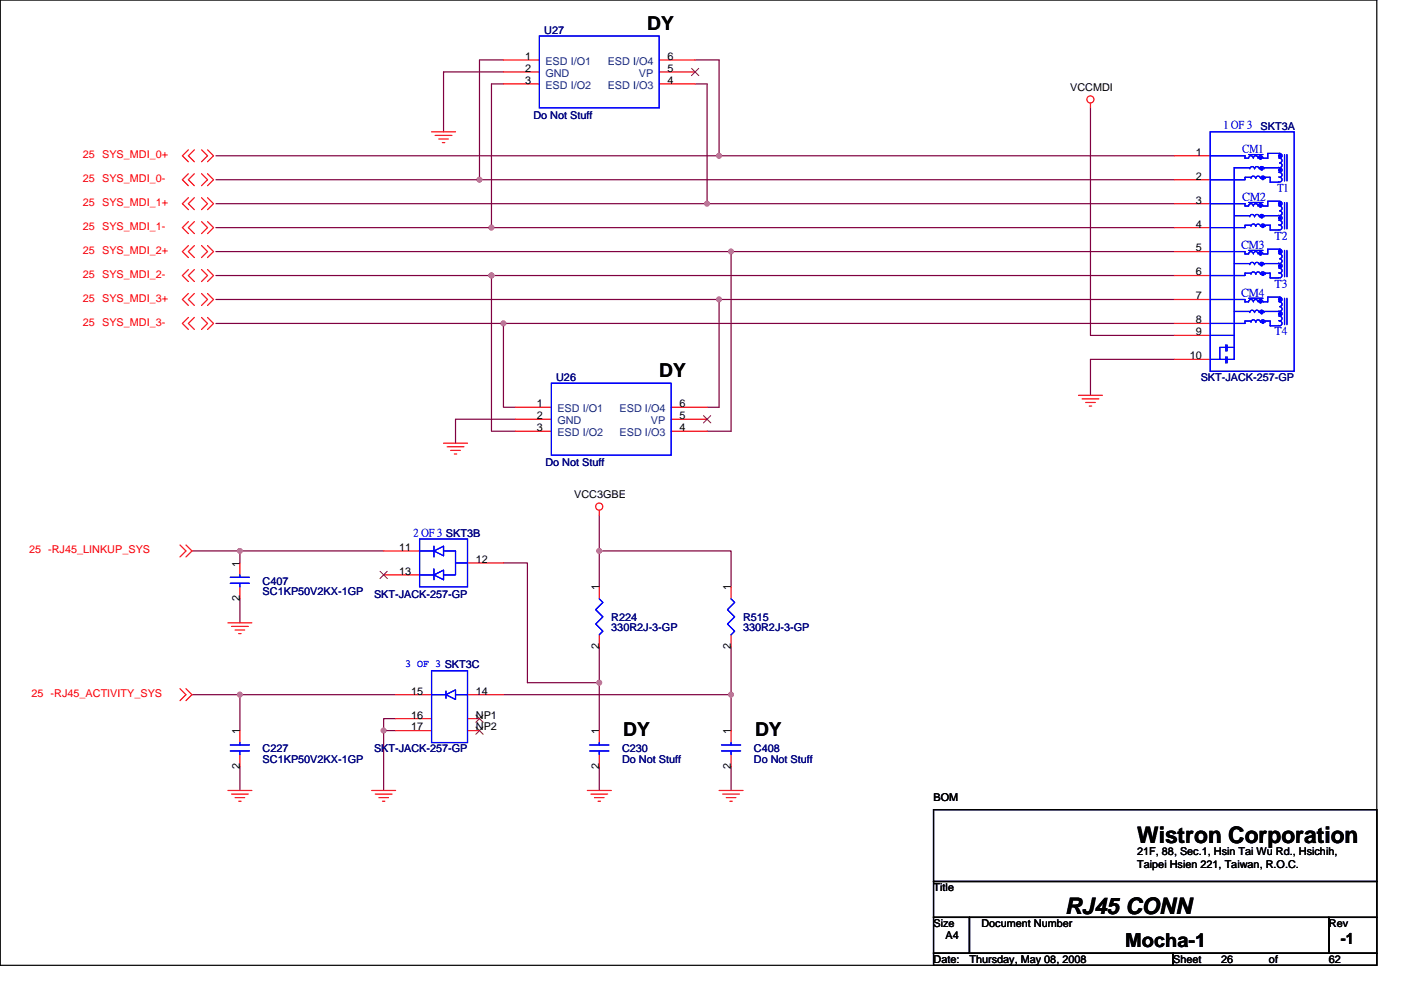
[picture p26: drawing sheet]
<svg xmlns="http://www.w3.org/2000/svg" width="297mm" height="210mm" viewBox="0 0 297 210" stroke-linecap="round" stroke-linejoin="round" font-family="sans-serif">
<defs><g id="words">
<g font-size="4.8">
<text x="241.1" y="178.7">Wistron Corporation</text>
<text x="225.9" y="194">RJ45 CONN</text>
</g>
<g font-size="4.1">
<text x="137.2" y="6.3">DY</text>
<text x="139.8" y="80">DY</text>
<text x="132.1" y="156.2">DY</text>
<text x="160.1" y="156.2">DY</text>
<text x="238.6" y="200.9">Mocha-1</text>
</g>
<text font-size="3.3" x="284.3" y="200.2">-1</text>
<g font-size="2.3" fill="#000080">
<text x="115.4" y="7.2">U27</text>
<text x="113.1" y="25.2">Do Not Stuff</text>
<text x="267.3" y="27.5">SKT3A</text>
<text x="117.9" y="80.8">U26</text>
<text x="254.6" y="80.8">SKT-JACK-257-GP</text>
<text x="115.6" y="98.8">Do Not Stuff</text>
<text x="55.7" y="124">C407</text>
<text x="55.7" y="126.3">SC1KP50V2KX-1GP</text>
<text x="79.3" y="126.8">SKT-JACK-257-GP</text>
<text x="129.6" y="131.6">R224</text>
<text x="157.5" y="131.6">R515</text>
<text x="129.6" y="133.9">330R2J-3-GP</text>
<text x="157.5" y="133.9">330R2J-3-GP</text>
<text x="55.7" y="159.6">C227</text>
<text x="55.7" y="161.8">SC1KP50V2KX-1GP</text>
<text x="79.3" y="159.6">SKT-JACK-257-GP</text>
<text x="131.9" y="159.6">C230</text>
<text x="131.9" y="161.8">Do Not Stuff</text>
<text x="159.8" y="159.6">C408</text>
<text x="159.8" y="161.8">Do Not Stuff</text>
</g>
<g font-size="2.3">
<text x="111.3" y="12.7">1</text>
<text x="111.3" y="15.2">2</text>
<text x="111.3" y="17.8">3</text>
<text x="141.5" y="15.2">5</text>
<text x="141.5" y="17.8">4</text>
<text x="141.5" y="12.7">6</text>
<text x="226.9" y="19.3">VCCMDI</text>
<text x="253.6" y="33">1</text>
<text x="253.6" y="38.1">2</text>
<text x="253.6" y="43.2">3</text>
<text x="253.6" y="48.3">4</text>
<text x="253.6" y="53.3">5</text>
<text x="253.6" y="58.4">6</text>
<text x="253.6" y="63.5">7</text>
<text x="253.6" y="68.6">8</text>
<text x="253.6" y="71.1">9</text>
<text x="252.3" y="76.2">10</text>
<text x="113.9" y="86.4">1</text>
<text x="113.9" y="88.9">2</text>
<text x="144.1" y="86.4">6</text>
<text x="144.1" y="88.9">5</text>
<text x="113.9" y="91.4">3</text>
<text x="144.1" y="91.4">4</text>
<text x="121.7" y="105.7">VCC3GBE</text>
<text x="84.6" y="116.8">11</text>
<text x="100.9" y="119.4">12</text>
<text x="50.8" y="120.2" transform="rotate(-90 50.8 120.2)">1</text>
<text x="84.6" y="121.9">13</text>
<text x="127" y="125.2" transform="rotate(-90 127 125.2)">1</text>
<text x="155" y="125.2" transform="rotate(-90 155 125.2)">1</text>
<text x="50.8" y="127.6" transform="rotate(-90 50.8 127.6)">2</text>
<text x="127" y="137.7" transform="rotate(-90 127 137.7)">2</text>
<text x="155" y="137.7" transform="rotate(-90 155 137.7)">2</text>
<text x="87.2" y="147.3">15</text>
<text x="100.9" y="147.3">14</text>
<text x="50.8" y="155.7" transform="rotate(-90 50.8 155.7)">1</text>
<text x="87.2" y="152.4">16</text>
<text x="87.2" y="154.9">17</text>
<text x="100.9" y="154.9">NP2</text>
<text x="100.9" y="152.4">NP1</text>
<text x="127" y="155.7" transform="rotate(-90 127 155.7)">1</text>
<text x="155" y="155.7" transform="rotate(-90 155 155.7)">1</text>
<text x="50.8" y="163.1" transform="rotate(-90 50.8 163.1)">2</text>
<text x="127" y="163.1" transform="rotate(-90 127 163.1)">2</text>
<text x="155" y="163.1" transform="rotate(-90 155 163.1)">2</text>
<text x="197.9" y="170">BOM</text>
<text x="241.1" y="181.4">21F, 88, Sec.1, Hsin Tai Wu Rd., Hsichih,</text>
<text x="241.1" y="184">Taipei Hsien 221, Taiwan, R.O.C.</text>
<text x="197.9" y="189">Title</text>
<text x="197.9" y="196.6">Size</text>
<text x="208.1" y="196.6">Document Number</text>
<text x="281.7" y="196.6">Rev</text>
<text x="200.5" y="199.2">A4</text>
<text x="197.9" y="204.3">Date:</text>
<text x="205.5" y="204.3">Thursday, May 08, 2008</text>
<text x="248.7" y="204.3">Sheet</text>
<text x="258.9" y="204.3">26</text>
<text x="269" y="204.3">of</text>
<text x="281.7" y="204.3">62</text>
</g>
<g font-size="2.3" fill="#004080">
<text x="115.6" y="13.8">ESD I/O1</text>
<text x="115.6" y="16.3">GND</text>
<text x="128.8" y="13.8">ESD I/O4</text>
<text x="135.4" y="16.3">VP</text>
<text x="115.6" y="18.8">ESD I/O2</text>
<text x="128.8" y="18.8">ESD I/O3</text>
<text x="118.2" y="87.4">ESD I/O1</text>
<text x="118.2" y="90">GND</text>
<text x="131.4" y="87.4">ESD I/O4</text>
<text x="138" y="90">VP</text>
<text x="118.2" y="92.5">ESD I/O2</text>
<text x="131.4" y="92.5">ESD I/O3</text>
</g>
<g font-size="2.3" fill="#00f">
<text x="259.4" y="27.2">1 OF 3</text>
<text x="263.5" y="32.3">CM1</text>
<text x="270.8" y="40.4">T1</text>
<text x="263.5" y="42.5">CM2</text>
<text x="263.2" y="52.6">CM3</text>
<text x="270.3" y="50.6">T2</text>
<text x="263.2" y="62.8">CM4</text>
<text x="270.3" y="60.8">T3</text>
<text x="270.3" y="70.9">T4</text>
<text x="87.7" y="113.6">2 OF 3 SKT3B</text>
<text x="85.9" y="141.5">3 OF 3 SKT3C</text>
</g>
<g font-size="2.3" fill="#f00">
<text x="17.6" y="33.6">25 SYS_MDI_0+</text>
<text x="17.6" y="38.7">25 SYS_MDI_0-</text>
<text x="17.6" y="43.7">25 SYS_MDI_1+</text>
<text x="17.6" y="53.9">25 SYS_MDI_2+</text>
<text x="17.6" y="48.8">25 SYS_MDI_1-</text>
<text x="17.6" y="59">25 SYS_MDI_2-</text>
<text x="17.6" y="64.1">25 SYS_MDI_3+</text>
<text x="17.6" y="69.1">25 SYS_MDI_3-</text>
<text x="6.2" y="117.4">25 -RJ45_LINKUP_SYS</text>
<text x="6.7" y="147.9">25 -RJ45_ACTIVITY_SYS</text>
</g>
</g></defs>
<path d="M.1 0h291.8v204.7h-291.8zM197.9 171.7h94v15.3h-94zM197.9 187h94v7.6h-94zM197.9 194.6h7.6v7.6h-7.6zM205.5 194.6h76.2v7.6h-76.2zM281.7 194.6h10.2v7.6h-10.2zM197.9 202.2h50.8v2.5h-50.8zM248.7 202.2h43.2v2.5h-43.2z" fill="none" stroke="#000" stroke-width=".25"/>
<g fill="none" stroke="#800040" stroke-width=".25">
<path d="M106.7 15.3h-12.7v12.7M106.7 12.7h-5v25.4M106.7 17.8h-2.5v30.5M147.4 17.8h2.5v25.4M147.4 12.7h5.1v20.3M45.8 33h106.7M45.8 38.1h55.9M101.7 38.1h147.3M152.5 33h96.5M231.2 22.9v48.2h17.8M45.8 48.3h58.4M45.8 43.2h104.1"/>
<path d="M45.8 58.4h58.4v33.1h5.1M45.8 53.4h109.2v38.1h-5.1M104.2 58.4h144.8M104.2 48.3h144.8M149.9 43.2h99.1M155 53.4h94M45.8 68.6h60.9v17.8h2.6M45.8 63.5h106.7v22.9h-2.6M106.7 68.6h142.3M152.5 63.5h96.5M249 76.2h-17.8v7.6M109.3 88.9h-12.7v5.1"/>
<path d="M40.7 116.9h10.2M50.9 116.9v2.5M50.9 116.9h30.4M106.7 119.4h5.1v25.4h15.3M127.1 116.9v7.6M127.1 116.9h27.9v7.6M127.1 109.2v7.7M50.9 127v5.1M127.1 137.2v7.6M155 137.2v10.1M40.7 147.3h10.2M50.9 147.3v7.7"/>
<path d="M50.9 147.3h33M83.9 152.4h-2.6v2.6M83.9 155h-2.6v12.7M106.7 147.3h48.3M127.1 144.8v10.2M155 147.3v7.7M50.9 162.6v5.1M127.1 162.6v5.1M155 162.6v5.1"/>
</g>
<g fill="#f0f" stroke="#f0f" stroke-width=".25">
<circle cx="104.2" cy="58.4" r=".5"/>
<circle cx="152.4" cy="63.5" r=".5"/>
<circle cx="106.7" cy="68.6" r=".5"/>
<circle cx="155" cy="53.3" r=".5"/>
<circle cx="101.6" cy="38.1" r=".5"/>
<circle cx="149.9" cy="43.2" r=".5"/>
<circle cx="152.4" cy="33" r=".5"/>
<circle cx="104.2" cy="48.3" r=".5"/>
<circle cx="127" cy="116.8" r=".5"/>
<circle cx="155" cy="147.3" r=".5"/>
<circle cx="127" cy="144.8" r=".5"/>
<circle cx="50.8" cy="116.8" r=".5"/>
<circle cx="50.8" cy="147.3" r=".5"/>
<circle cx="81.3" cy="154.9" r=".5"/>
</g>
<g fill="none" stroke="#f00" stroke-width=".25">
<path d="M106.7 12.7h7.7M106.7 15.3h7.7M106.7 17.8h7.7M139.8 12.7h7.6M139.8 15.3h7.6M139.8 17.8h7.6M39.9 36.9l-1.2 1.2 1.2 1.3M39.9 31.8l-1.2 1.2 1.2 1.3M41.2 36.9l-1.3 1.2 1.3 1.3M41.2 31.8l-1.3 1.2 1.3 1.3M42.7 36.9l1.3 1.2-1.3 1.3M42.7 31.8l1.3 1.2-1.3 1.3"/>
<path d="M44 36.9l1.3 1.2-1.3 1.3M44 31.8l1.3 1.2-1.3 1.3M91.5 28h5.1M92.3 28.7h3.5M93 29.5h2.1M93.8 30.2h.5M231.2 21.9v1M249 33h7.6M249 38.1h7.6M39.9 52.1l-1.2 1.3 1.2 1.2M39.9 57.2l-1.2 1.2 1.2 1.3M39.9 47l-1.2 1.3 1.2 1.3"/>
<path d="M39.9 41.9l-1.2 1.3 1.2 1.3M41.2 52.1l-1.3 1.3 1.3 1.2M41.2 57.2l-1.3 1.2 1.3 1.3M41.2 47l-1.3 1.3 1.3 1.3M41.2 41.9l-1.3 1.3 1.3 1.3M42.7 52.1l1.3 1.3-1.3 1.2M42.7 57.2l1.3 1.2-1.3 1.3M42.7 47l1.3 1.3-1.3 1.3M42.7 41.9l1.3 1.3-1.3 1.3M44 52.1l1.3 1.3-1.3 1.2M44 57.2l1.3 1.2-1.3 1.3M44 47l1.3 1.3-1.3 1.3"/>
<path d="M44 41.9l1.3 1.3-1.3 1.3M249 43.2h7.6M249 48.3h7.6M249 53.4h7.6M249 58.4h7.6M39.9 67.3l-1.2 1.3 1.2 1.3M39.9 62.3l-1.2 1.2 1.2 1.3M41.2 67.3l-1.3 1.3 1.3 1.3M41.2 62.3l-1.3 1.2 1.3 1.3M42.7 67.3l1.3 1.3-1.3 1.3M42.7 62.3l1.3 1.2-1.3 1.3M44 67.3l1.3 1.3-1.3 1.3"/>
<path d="M44 62.3l1.3 1.2-1.3 1.3M249 63.5h7.6M249 68.6h7.6M249 71.1h7.6M249 76.2h7.6M94 94h5.1M94.8 94.8h3.6M95.6 95.5h2M96.3 96.3h.5M109.3 86.4h7.6M109.3 88.9h7.6M109.3 91.5h7.6"/>
<path d="M142.3 86.4h7.6M142.3 88.9h7.6M142.3 91.5h7.6M228.7 83.8h5M229.4 84.6h3.6M230.2 85.4h2M230.9 86.1h.6M38.2 115.6l1.2 1.3-1.2 1.2M39.4 115.6l1.3 1.3-1.3 1.2M50.9 119.4v2.5M81.3 116.9h7.7M99.1 119.4h7.6"/>
<path d="M127.1 108.2v1M48.3 132.1h5.1M49.1 132.9h3.5M49.8 133.6h2.1M50.6 134.4h.5M50.9 124.5v2.5M81.3 121.9h7.7M127.1 124.5v2.5M127.1 134.6v2.6M155 124.5v2.5M155 134.6v2.6M38.2 146.1l1.2 1.2-1.2 1.3"/>
<path d="M39.4 146.1l1.3 1.2-1.3 1.3M50.9 155v2.5M83.9 147.3h7.6M83.9 152.4h7.6M83.9 155h7.6M99.1 147.3h7.6M99.1 152.4h2.6M99.1 155h2.6M127.1 155v2.5M155 155v2.5M48.3 167.7h5.1M49.1 168.4h3.5"/>
<path d="M49.8 169.2h2.1M50.6 169.9h.5M50.9 160v2.6M78.8 167.7h5.1M79.6 168.4h3.5M80.3 169.2h2.1M81.1 169.9h.5M124.5 167.7h5.1M125.3 168.4h3.5M126 169.2h2.1M126.8 169.9h.5M127.1 160v2.6"/>
<path d="M152.5 167.7h5M153.2 168.4h3.6M154 169.2h2M154.7 169.9h.6M155 160v2.6"/>
<circle cx="231.2" cy="21.1" r=".76"/>
<circle cx="127" cy="107.4" r=".76"/>
</g>
<g fill="none" stroke="#00f" stroke-width=".25">
<path d="M114.4 7.6h25.4v15.3h-25.4zM256.6 33h7.4v.5h.7a.5 .5 0 0 1 .5-.5 .5 .5 0 0 1 .5 .5M256.6 28h17.8v50.8h-17.8zM264.7 32.8h3.1M265 35.6h-3.3v40.6h-1.5M265 35.8a.51 .51 0 0 1 .5-.5 .51 .51 0 0 1 .5 .5 .5 .5 0 0 1 .5-.5 .5 .5 0 0 1 .5 .5M265.2 37.6h-1.2v.5h-7.4M265.7 33.5a.5 .5 0 0 1 .5-.5 .5 .5 0 0 1 .5 .5M267 35.8a.5 .5 0 0 1 .5-.5 .5 .5 0 0 1 .5 .5M268 35.6h3.3a.49 .49 0 0 1 .5 .6 .49 .49 0 0 1-.7 .3M268.3 37.8a.51 .51 0 0 0-.5-.4 .51 .51 0 0 0-.6 .4 .51 .51 0 0 0-.5-.4 .51 .51 0 0 0-.5 .4 .5 .5 0 0 0-.5-.4 .5 .5 0 0 0-.5 .4M268.3 37.6h1v1h1.8"/>
<path d="M271.1 33.5a.49 .49 0 0 0 .7-.4 .49 .49 0 0 0-.5-.6h-2.5v1h-1a.5 .5 0 0 0-.5-.5 .5 .5 0 0 0-.5 .5M271.3 36.6a.49 .49 0 0 1 .5 .6 .49 .49 0 0 1-.7 .3M271.3 37.6a.49 .49 0 0 1 .5 .6 .49 .49 0 0 1-.7 .3M271.3 33.5a.5 .5 0 0 1 .5 .5 .5 .5 0 0 1-.5 .5 .5 .5 0 0 1 .5 .7 .5 .5 0 0 1-.7 .3M272.3 32.8v5.6M272.9 32.8v5.6M256.6 43.2h7.4v.5h.7M256.6 53.4h7.4v.5h.7a.5 .5 0 0 1 .5-.5 .5 .5 0 0 1 .5 .4M261.7 45.7h3.3M261.7 55.9h3.3M264.7 43.7a.5 .5 0 0 1 .5-.5 .5 .5 0 0 1 .5 .5M264.7 42.9h3.1"/>
<path d="M264.7 53.1h3.1M265.2 48a.5 .5 0 0 1 .5-.5 .5 .5 0 0 1 .5 .5 .51 .51 0 0 1 .5-.5 .51 .51 0 0 1 .5 .5 .51 .51 0 0 1 .6-.5 .51 .51 0 0 1 .5 .5M265.2 47.8h-1.2v.5h-7.4M265.2 58.2a.5 .5 0 0 1 .5-.5 .5 .5 0 0 1 .5 .5 .51 .51 0 0 1 .5-.5 .51 .51 0 0 1 .5 .5 .51 .51 0 0 1 .6-.5 .51 .51 0 0 1 .5 .5M265.2 57.9h-1.2v.5h-7.4M265.7 43.7a.5 .5 0 0 1 .5-.5 .5 .5 0 0 1 .5 .5M265.7 53.8a.5 .5 0 0 1 .5-.4 .5 .5 0 0 1 .5 .4M266.8 43.7a.5 .5 0 0 1 .5-.5 .5 .5 0 0 1 .5 .5M267 46a.5 .5 0 0 0-.5-.5 .5 .5 0 0 0-.5 .5 .51 .51 0 0 0-.5-.5 .51 .51 0 0 0-.5 .5M267 56.1a.5 .5 0 0 0-.5-.5 .5 .5 0 0 0-.5 .5 .51 .51 0 0 0-.5-.5 .51 .51 0 0 0-.5 .5M267 46a.5 .5 0 0 1 .5-.5 .5 .5 0 0 1 .5 .5M267 56.1a.5 .5 0 0 1 .5-.5 .5 .5 0 0 1 .5 .5"/>
<path d="M268 45.7h3.3a.49 .49 0 0 1 .5 .6 .49 .49 0 0 1-.7 .4M268 55.9h3.3a.49 .49 0 0 1 .5 .6 .49 .49 0 0 1-.7 .3M268.3 47.8h1v1h1.8M268.3 57.9h1v1h1.8M271.1 43.6a.49 .49 0 0 0 .7-.3 .49 .49 0 0 0-.5-.6h-2.5v1h-1M271.1 53.8a.49 .49 0 0 0 .7-.3 .49 .49 0 0 0-.5-.6h-2.5v1l-1-.1a.5 .5 0 0 0-.5-.4 .5 .5 0 0 0-.5 .4M271.3 46.8a.49 .49 0 0 1 .5 .6 .49 .49 0 0 1-.7 .3M271.3 44.7a.49 .49 0 0 1 .5 .6 .49 .49 0 0 1-.7 .4M271.3 47.8a.49 .49 0 0 1 .5 .6 .49 .49 0 0 1-.7 .3M271.3 43.7a.5 .5 0 0 1 .5 .5 .5 .5 0 0 1-.5 .5M271.3 56.9a.49 .49 0 0 1 .5 .6 .49 .49 0 0 1-.7 .3M271.3 57.9a.49 .49 0 0 1 .5 .6 .49 .49 0 0 1-.7 .4"/>
<path d="M271.3 53.9a.5 .5 0 0 1 .5 .5 .5 .5 0 0 1-.5 .5 .5 .5 0 0 1 .5 .6 .5 .5 0 0 1-.7 .3M272.3 42.9v5.6M272.3 53.1v5.6M272.9 42.9v5.6M272.9 53.1v5.6M256.6 63.5h7.4v.5h.7a.5 .5 0 0 1 .5-.5 .5 .5 0 0 1 .5 .5M256.6 71.1h5.1M258.6 76.2h1.3M259.9 73.7h-1.3v2.5h-2M259.9 75.7v1.3M259.9 73.2v1.2M260.2 73.2v1.2"/>
<path d="M260.2 75.7v1.3M260.2 73.7h1.5M261.7 66.1h3.3M264.7 63.3h3.1M265.2 68.3a.5 .5 0 0 1 .5-.5 .5 .5 0 0 1 .5 .5 .51 .51 0 0 1 .5-.5 .51 .51 0 0 1 .5 .5 .51 .51 0 0 1 .6-.5 .51 .51 0 0 1 .5 .5M265.2 68.1h-1.2v.5h-7.4M265.7 64a.5 .5 0 0 1 .5-.5 .5 .5 0 0 1 .5 .5M267 66.3a.5 .5 0 0 0-.5-.5 .5 .5 0 0 0-.5 .5 .51 .51 0 0 0-.5-.5 .51 .51 0 0 0-.5 .5M267 66.3a.5 .5 0 0 1 .5-.5 .5 .5 0 0 1 .5 .5M268 66.1h3.3a.49 .49 0 0 1 .5 .6 .49 .49 0 0 1-.7 .3M268.3 68.1h1v1h1.8M271.1 63.9a.49 .49 0 0 0 .7-.3 .49 .49 0 0 0-.5-.6h-2.5v1h-1a.5 .5 0 0 0-.5-.5 .5 .5 0 0 0-.5 .5"/>
<path d="M271.3 67.1a.49 .49 0 0 1 .5 .6 .49 .49 0 0 1-.7 .3M271.3 68.1a.49 .49 0 0 1 .5 .6 .49 .49 0 0 1-.7 .3M271.3 64a.5 .5 0 0 1 .5 .5 .5 .5 0 0 1-.5 .5 .5 .5 0 0 1 .5 .6 .5 .5 0 0 1-.7 .4M272.3 63.3v5.6M272.9 63.3v5.6M116.9 81.3h25.4v15.2h-25.4zM89 116.9h3M89 114.3h10.1v10.2h-10.1zM92 115.8v2.3M92 116.9l2-1.1v2.1zM94 116.9h2.6v5h-2.6M96.6 119.4h2.5"/>
<path d="M48.8 122.4h4.1M48.8 123.7h4.1M50.9 121.9v.5M50.9 123.7v.8M89 121.9h3M92 120.7v2.3M92 121.9l2-1v2.1zM127.1 127l.7 .8-1.5 1.5 1.5 1.5-1.5 1.6 1.5 1.5-.7 .7M155 127l.8 .8-1.6 1.5 1.6 1.5-1.6 1.6 1.6 1.5-.8 .7M48.8 158h4.1M48.8 159.3h4.1M50.9 157.5v.5"/>
<path d="M50.9 159.3v.7M91.5 147.3h3M91.5 142.3h7.6v15.2h-7.6zM94.5 146.6v1.5M94.5 147.3l2.1-1v2.1zM96.6 147.3h2.5M125 159.3h4.1M125 158h4.1M127.1 157.5v.5M127.1 159.3v.7M153 159.3h4M153 158h4"/>
<path d="M155 157.5v.5M155 159.3v.7"/>
</g>
<g fill="#00f" stroke="#00f" stroke-width=".25">
<circle cx="271.3" cy="33" r=".24"/>
<circle cx="267.3" cy="33.5" r=".24"/>
<circle cx="267.5" cy="35.8" r=".24"/>
<circle cx="271.3" cy="36.1" r=".24"/>
<circle cx="267.8" cy="37.9" r=".24"/>
<circle cx="267.3" cy="43.7" r=".24"/>
<circle cx="271.3" cy="46.2" r=".24"/>
<circle cx="267.8" cy="48" r=".24"/>
<circle cx="271.3" cy="43.2" r=".24"/>
<circle cx="267.3" cy="53.9" r=".24"/>
<circle cx="271.3" cy="56.4" r=".24"/>
<circle cx="267.8" cy="58.2" r=".24"/>
<circle cx="271.3" cy="53.3" r=".24"/>
<circle cx="267.5" cy="56.1" r=".24"/>
<circle cx="267.3" cy="64" r=".24"/>
<circle cx="271.3" cy="66.6" r=".24"/>
<circle cx="267.8" cy="68.3" r=".24"/>
<circle cx="271.3" cy="63.5" r=".24"/>
<circle cx="267.5" cy="66.3" r=".24"/>
<circle cx="267.5" cy="46" r=".24"/>
</g>
<path d="M146.6 14.5l1.6 1.5M148.1 14.5l-1.5 1.5M149.2 88.2l1.5 1.5M150.7 88.2l-1.6 1.5M80.6 121.2l1.5 1.5M82.1 121.2l-1.5 1.5M100.9 154.2l1.5 1.5M100.9 151.7l1.5 1.5M102.4 154.2l-1.5 1.5M102.4 151.7l-1.5 1.5" fill="none" stroke="#804000" stroke-width=".21"/>
<use href="#words"/>
</svg>
